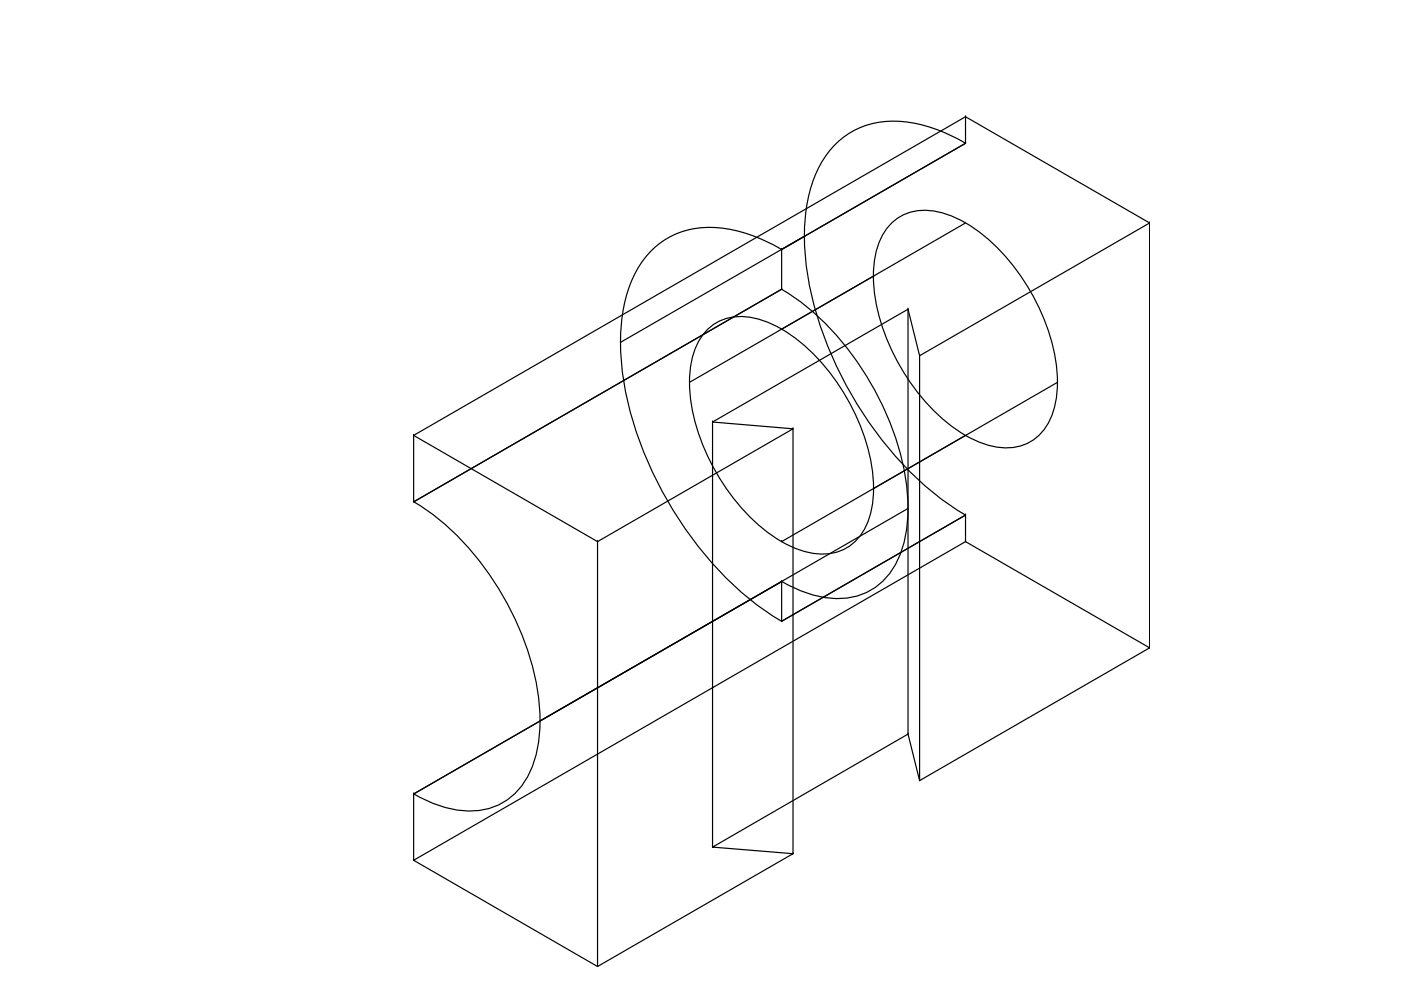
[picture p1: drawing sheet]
<svg xmlns="http://www.w3.org/2000/svg" width="297mm" height="210mm" viewBox="0 0 297 210" stroke-linecap="round" stroke-linejoin="round" font-family="sans-serif">
<!-- layer: 0 -->
<g fill="none" stroke="#000" stroke-width=".25">
<path d="M204.7 30.4a29.2 29.2 0 0 0-17.2-4.6 17.2 17.2 0 0 0-14.3 10.5 36.7 36.7 0 0 0-2.3 19.3 78.1 78.1 0 0 0 18.5 40.6 61.6 61.6 0 0 0 15.3 13M204.7 24.8l-117 67.5v14.1l78-45.1v-8.4l39-22.5M204.7 30.4v-5.6l39 22.5M204.7 24.8h.1M204.7 30.4h.1M204.7 30.4l-39 22.5M165.7 52.9a29.2 29.2 0 0 0-17.2-4.6 17.2 17.2 0 0 0-14.3 10.5 36.7 36.7 0 0 0-2.3 19.3 78.1 78.1 0 0 0 18.5 40.6 61.6 61.6 0 0 0 15.3 13M165.7 52.9h.1M170.6 50.1l-39 22.5M185.2 58.5h.1M185.2 58.5l-39 22.6M188.8 47.6a10.5 10.5 0 0 1 10.7-2.5 29.3 29.3 0 0 1 14.2 9.8 44.3 44.3 0 0 1 10.4 24.2 18.4 18.4 0 0 1-2.6 11.8 10 10 0 0 1-10 3.9 26.2 26.2 0 0 1-14.4-8.7 44.4 44.4 0 0 1-11.9-25.7 18.4 18.4 0 0 1 2.6-11.7z"/>
<path d="M204.7 47.3l-39 22.5M243.7 47.3h.1M149.8 70.1a10.5 10.5 0 0 1 10.7-2.5 29.3 29.3 0 0 1 14.2 9.9 44.3 44.3 0 0 1 10.4 24.2 18.4 18.4 0 0 1-2.6 11.7 10 10 0 0 1-10 3.9 26.2 26.2 0 0 1-14.4-8.6 44.4 44.4 0 0 1-11.8-25.8 18.4 18.4 0 0 1 2.6-11.7zM165.7 61.3a56 56 0 0 1 20.8 23.4 51.4 51.4 0 0 1 5.9 25.4 19.1 19.1 0 0 1-5.8 13.6 14.4 14.4 0 0 1-12.8 2.8 27.9 27.9 0 0 1-8.1-3.2M165.7 61.3h.1M165.7 61.3l-78 45.1M192.5 65.6l2.5 9.8v90.1M192.5 65.6h.1M195 75.4l48.7-28.1v90.1M195 75.4h.1M87.7 92.3l39 22.5v90.1M87.7 92.3h.1"/>
<path d="M151.1 89.5l41.4-23.9v90M151.1 89.5h.1M168.1 90.9l-17-1.4v90.1l17 1.4-41.4 23.9-39-22.5 117-67.6 39 22.6-48.7 28.1-2.5-9.9-41.4 24M168.1 90.9h.1M224.2 81.1l-58.5 33.7M87.7 106.4a56 56 0 0 1 20.8 23.3 51.4 51.4 0 0 1 5.9 25.5 19.1 19.1 0 0 1-5.8 13.6 14.4 14.4 0 0 1-12.8 2.7 27.9 27.9 0 0 1-8.1-3.2M87.7 106.4h.1M126.7 114.8l41.4-23.9v90.1M126.7 114.8h.1M165.7 114.8h.1M192.5 107.8l-78 45.1M204.7 109.2l-39 22.5v-8.4l-78 45v14.1"/>
<path d="M204.7 109.2h.1M204.7 114.8h.1M204.7 109.2v5.6M204.7 109.2l-39 22.5M165.7 123.3h.1M165.7 131.7h.1M165.7 123.3l-78 45M243.7 137.4h.1M192.5 155.6h.1M87.7 168.3h.1M151.1 179.6h.1M195 165.5h.1"/>
<path d="M87.7 182.4h.1M168.1 181h.1M126.7 204.9h.1"/>
</g>
</svg>
